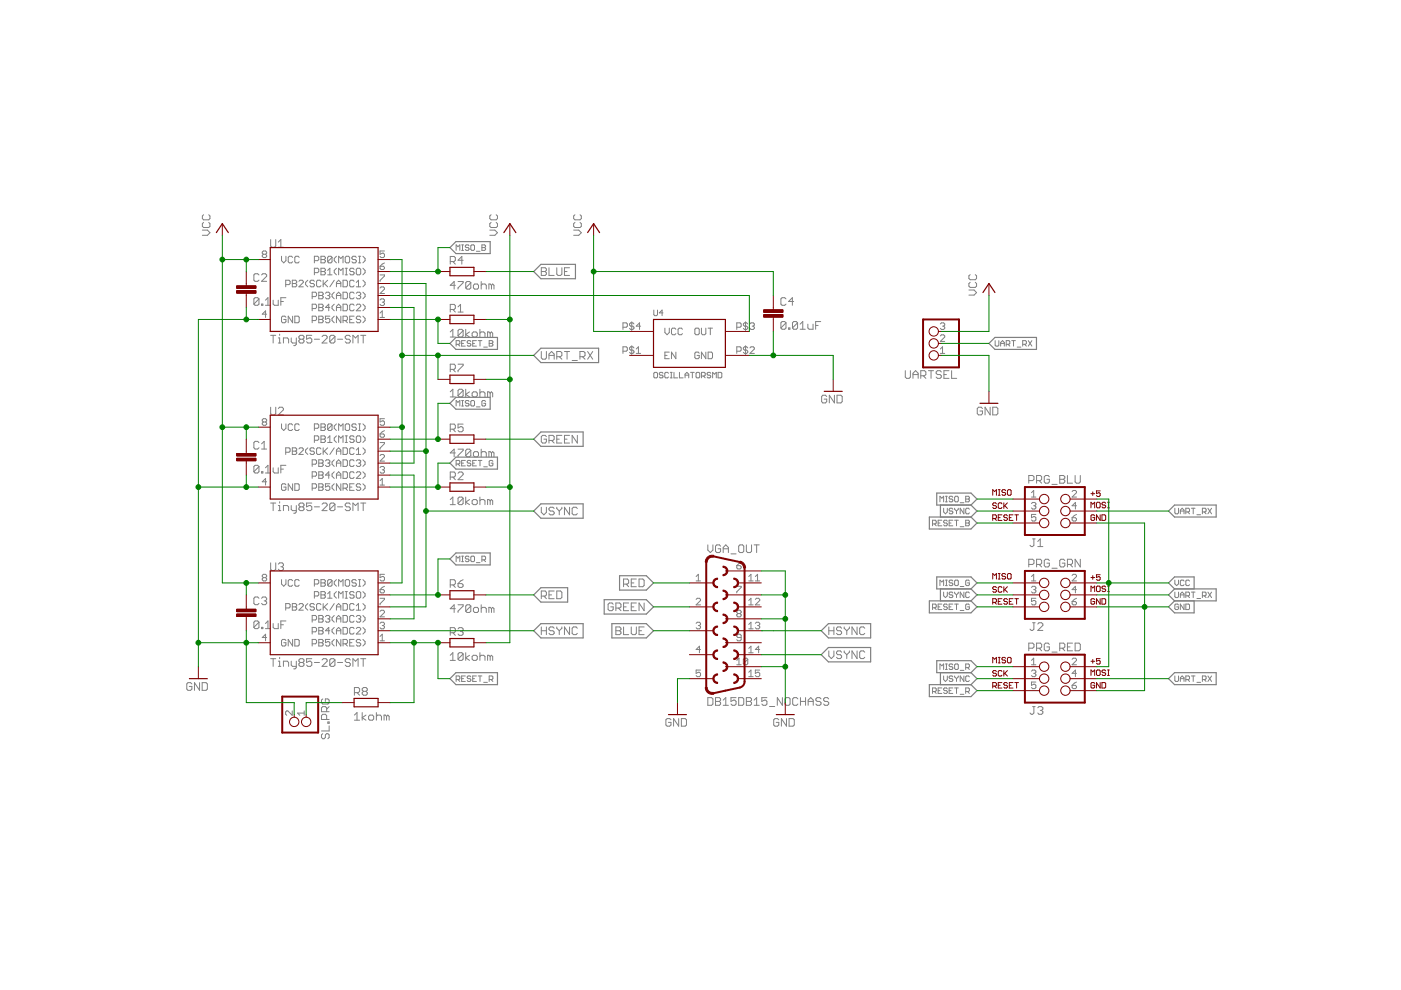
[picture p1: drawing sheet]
<svg xmlns="http://www.w3.org/2000/svg" width="297mm" height="210mm" viewBox="0 0 297 210" stroke-linecap="round" stroke-linejoin="round" font-family="sans-serif">
<g fill="none" stroke="#808080" stroke-width=".21">
<path d="M42.9 48.8h1.1l.5 .5-.5 .6h-1.1M43.2 47.2l-.3 .2v.6l.3 .2h1.1l.2-.2v-.6l-.2-.2M43.2 45.5l-.3 .3v.5l.3 .3h1.1l.2-.3v-.5l-.2-.3M54.9 58.3l-.3-.3h-.5l-.3 .3v1.1l.3 .2h.5l.3-.2M55.5 58.3l.2-.3h.6l.2 .3v.3l-1 1h1M55.8 53.9l-.2-.2 .2-.5h.5l.2 .2-.2 .5M55.8 53.9l-.2 .2 .2 .5h.5l.2-.2-.2-.5M55.8 53.9h.5M57.4 50.8v1.4l.2 .2h.6l.3-.2v-1.4M59 51.3l.5-.5v1.6M59 52.4h1.1M59.7 54.3v1l.5 .4 .4-.4v-1"/>
<path d="M62 59.4h.7l.2 .2-.2 .5 .2 .5-.2 .2h-.7zM62 54.6l-.2-.3h-.5l-.2 .3v.9l.2 .2h.5l.2-.2M63.4 59.6l.2-.2h.5l.2 .2v.3l-.9 .9h.9M63.4 54.6l-.2-.3h-.5l-.2 .3v.9l.2 .2h.5l.2-.2M65.3 59.4l-.5 .5v.4l.5 .5M66.7 55.3h.7l.2-.3v-.4l-.2-.3h-.7v1.4M66.7 59.6l-.3-.2h-.4l-.3 .5 .3 .2h.4l.3 .5-.3 .2h-.4l-.3-.2M66.7 57.8h.7l.2-.2v-.5l-.2-.2h-.7v1.4M68.1 54.3h.6l.3 .3-.3 .4 .3 .5-.3 .2h-.6zM68.1 56.9h.6l.3 .2-.3 .5 .3 .4-.3 .3h-.6zM68.1 57.6h.6M68.1 59.6l-.3-.2h-.4l-.3 .2v1l.3 .2h.4l.3-.2"/>
<path d="M68.1 55h.6M68.5 59.4v1.4M69.5 57.3l.4-.4v1.4M69.5 58.3h.9M69.5 59.4l-1 .9M70.4 54.6l-.2-.3h-.5l-.2 .3v.9M70.4 54.6v.9l-.2 .2h-.5l-.2-.2M70.4 54.6l-.9 .9M70.9 59.4l-1 1.4M71.3 56.9l-.4 .4v.5l.4 .5M71.3 54.3l-.4 .5v.5l.4 .4M71.8 55.7v-1.4l.5 .5 .4-.5v1.4"/>
<path d="M71.8 58.3v-1.4l.5 .4 .4-.4v1.4M72.7 59.4h.7l.3 .2v1l-.3 .2h-.7zM73.2 56.9h.5M73.2 58.3h.5M73.4 54.3h.5l.2 .3v.9l-.2 .2h-.5l-.2-.2v-.9zM73.4 56.9v1.4M75.1 57.1l-.3-.2h-.4l-.3 .4 .3 .3h.4l.3 .4-.3 .3h-.4l-.3-.3M75.1 59.6l-.3-.2h-.4l-.3 .2v1l.3 .2h.4l.3-.2M75.5 54.6l-.2-.3h-.5l-.2 .5 .2 .2h.5l.2 .5-.2 .2h-.5l-.2-.2M75.5 59.9l.5-.5v1.4M75.8 56.9h.4l.3 .2v.9l-.3 .3h-.4l-.3-.3v-.9zM76 54.3h.5"/>
<path d="M76 55.7h.5M76.2 54.3v1.4M76.9 54.3l.5 .5v.5l-.5 .4M76.9 59.4l.5 .5v.4l-.5 .5M76.9 56.9l.5 .4v.5l-.5 .5M80.6 56.5h.7l.2 .4-.2 .2h-.5l-.2-.2zM80.6 58.3h.9v.2l-.9 1v.2M81.5 53.2h-.9v.7l.7-.2 .2 .2v.5l-.2 .2h-.5l-.2-.2M81.5 55.8l-.9 .7M95.5 55.5h.8l.2-.3v-.5l-.2-.3h-.8v1.6M96 55.5l.5 .5M96.7 53.1v-1.2l.4 .4 .4-.4v1.2"/>
<path d="M97.1 59.7h1.1v.2l-1.1 1.1v.3M97.9 53.1h.4M97.9 51.9h.4M98.1 51.9v1.2M98.2 55.2h-1.1l.8-.8v1.6M99.4 52.1l-.1-.2h-.5l-.1 .4 .1 .2h.5l.1 .4-.1 .2h-.5l-.1-.2M99.8 59.9l-.3-.2h-.5l-.3 .2v1.1M99.8 52.1l.2-.2h.4l.2 .2v.8l-.2 .2h-.4l-.2-.2zM99.8 59.9v1.1l-.3 .3h-.5l-.3-.3M99.8 59.9l-1.1 1.1M101 53.3h.8M102 59.7v1.6"/>
<path d="M102.2 51.9h.5l.3 .2-.3 .4 .3 .4-.3 .2h-.5zM102.2 52.5h.5M103.8 48.8h1.1l.6 .5-.6 .6h-1.1M104.1 47.2l-.3 .2v.6l.3 .2h1.1l.3-.2v-.6l-.3-.2M104.1 45.5l-.3 .3v.5l.3 .3h1.1l.3-.3v-.5l-.3-.3M114.8 57.6h.8M114.8 56.8h.8l.2 .2v.3l-.2 .3 .2 .2v.3l-.2 .3h-.8zM116.4 56.8v1.6h1.1M118 56.8v1.3l.3 .3h.6l.2-.3v-1.3M119.7 57.6h.5M120.8 56.8h-1.1v1.6h1.1M121.6 48.8h1.1l.6 .5-.6 .6h-1.1"/>
<path d="M121.9 47.2l-.3 .2v.6l.3 .2h1.1l.3-.2v-.6l-.3-.2M121.9 45.5l-.3 .3v.5l.3 .3h1.1l.3-.3v-.5l-.3-.3M205.7 59.9l-.3 .2v.6l.3 .2h1.1l.3-.2v-.6l-.3-.2M205.7 58.2l-.3 .3v.5l.3 .3h1.1l.3-.3v-.5l-.3-.3M54.9 63.4l-.3-.3h-.5l-.3 .3v1.1M54.9 63.4v1.1l-.3 .2h-.5l-.3-.2M54.9 63.4l-1.1 1.1M55.5 64.5h.2v.2h-.2zM56.3 63.6l.5-.5v1.6M56.3 64.7h1.1M56.5 66.6h-.9l.7-.7v1.4M57.4 71.1h1.1"/>
<path d="M57.9 63.6v.9l.3 .2h.8v-1.1M57.9 71.1v1.6M59 71.6h.3v1.1M59 72.7h.5M59.3 70.8v.3M59.5 63.9h.6M60.1 72.7v-1.1h.8l.3 .3v.8M60.6 60.3h.7l.2-.2v-.5l-.2-.2h-.7v1.4M60.6 63.1h-1.1v1.6M60.6 67.3l-.2-.3h-.5l-.2 .3v.9l.2 .2h.5l.2-.2v-.5h-.4M61.7 71.6v.9l.3 .2h.8M62 60.1h.7"/>
<path d="M62 67v1.4l-.9-1.4v1.4M62.5 67h.7l.2 .3v.9l-.2 .2h-.7zM62.8 71.6v1.4l-.3 .3h-.2M63.6 71.9l-.2-.3v-.2l.2-.3h.6l.3 .3v.2l-.3 .3M63.6 71.9l-.2 .3v.3l.2 .2h.6l.3-.2v-.3l-.3-.3M63.6 71.9h.6M66.1 71.1h-1.1v.8l.6-.3h.2l.3 .3v.6l-.3 .2h-.5l-.3-.2M66.2 62.9h.7l.2-.2v-.5l-.2-.2h-.7v1.4M66.2 65.4h.7l.2-.2v-.5l-.2-.2h-.7v1.4M66.2 68h.7l.2-.3v-.4l-.2-.3h-.7v1.4M66.7 71.9h1M67.6 62h.7l.2 .2-.2 .5 .2 .4-.2 .3h-.7z"/>
<path d="M67.6 64.5h.7l.2 .2-.2 .5 .2 .5-.2 .2h-.7zM67.6 67h.7l.2 .3-.2 .4 .2 .5-.2 .2h-.7zM67.6 67.7h.7M67.6 62.7h.7M67.6 65.2h.7M68.3 71.4l.3-.3h.5l.3 .3v.2l-1.1 1.1h1.1M68.7 60.1l.8 .7M69 62.2l.2-.2h.5l.2 .2-.2 .5M69.5 62.7h.2M69.7 62.7l.2 .2-.2 .5h-.5l-.2-.3M69.9 67h-.9v.7l.7-.2 .2 .2v.5l-.2 .2h-.5l-.2-.2M69.9 65.2h-.9l.7-.7v1.4"/>
<path d="M70.9 62l-.5 .4v.5l.5 .5M70.9 67l-.5 .5v.5l.5 .4M70.9 64.5l-.5 .5v.4l.5 .5M71 71.4l-.3-.3h-.5l-.3 .3v1.1M71 71.4v1.1l-.3 .2h-.5l-.3-.2M71 71.4l-1.1 1.1M71.3 60.8v-.9l.5-.5 .5 .5v.9M71.3 63.4v-1l.5-.4 .5 .4v1M71.3 65.9v-.9l.5-.5 .5 .5v.9M71.3 60.1h1M71.3 62.7h1M71.3 65.2h1"/>
<path d="M71.6 71.9h1M72.3 67v1.4l-1-1.4v1.4M72.7 62h.7l.3 .2v.9l-.3 .3h-.7zM72.7 64.5h.7l.3 .2v1l-.3 .2h-.7zM72.7 68h.7l.3-.3v-.4l-.3-.3h-.7v1.4M73.2 68l.5 .4M74.1 67.7h.5M74.3 71.4l-.3-.3h-.5l-.3 .3v.2l.3 .3h.5l.3 .3v.3l-.3 .2h-.5l-.3-.2M74.8 72.7v-1.6l.6 .5 .5-.5v1.6M75.1 62.2l-.3-.2h-.4l-.3 .2v.9l.3 .3h.4l.3-.3M75.1 64.7l-.3-.2h-.4l-.3 .2v1l.3 .2h.4l.3-.2M75.1 67h-1v1.4h1"/>
<path d="M75.5 62.2l.3-.2h.4l.3 .2-.3 .5M75.5 64.7l.3-.2h.4l.3 .2v.3l-1 .9h1M75.5 60.8h1M76 62.7h.2M76.2 62.7l.3 .2-.3 .5h-.4l-.3-.3M76.5 71.1h1.1M76.5 67.3l-.3-.3h-.4l-.3 .5 .3 .2h.4l.3 .5-.3 .2h-.4l-.3-.2M76.9 62l.5 .4v.5l-.5 .5M76.9 64.5l.5 .5v.4l-.5 .5M76.9 67l.5 .5v.5l-.5 .4M77 71.1v1.6M80.6 66.4l.4-.5v1.4"/>
<path d="M80.6 61.1l.2-.3h.5l.2 .3v.2l-.9 .9h.9M80.6 63.6l.2-.2h.5l.2 .2-.2 .5M80.6 67.3h.9M81 64.1h.3M81.3 64.1l.2 .2-.2 .5h-.5l-.2-.3M95.5 65.6h.8l.2-.3v-.5l-.2-.3h-.8v1.7M95.5 78.3h.8l.2-.3v-.5l-.2-.3h-.8v1.6M95.5 70.4l.5-.6v1.7M95.5 71.5h1M96 65.6l.5 .6M96 78.3l.5 .5M96.5 60.5h-1l.8-.8v1.6"/>
<path d="M96.7 73h.6l.2-.2v-.4l-.2-.2h-.6v1.2M97.1 73l.4 .4M97.1 65.1l.5-.6v1.7M97.1 66.2h1.1M97.1 77.2h1.1v.3l-1.1 1.1v.2M97.9 72.8h.4M98.2 70.1l-.3-.3h-.5l-.3 .3v1.1M98.2 70.1v1.1l-.3 .3h-.5l-.3-.3M98.2 70.1l-1.1 1.1M98.7 72.2h-.8v1.2h.8M98.7 69.8v1.7M99.5 70.4l-.8 .5 .8 .6"/>
<path d="M99.8 72.4l-.2-.2h-.3l-.2 .2 .2 .4h.3l.2 .2-.2 .4h-.3l-.2-.2M100.2 72.8h.4M100.4 70.4h.5l.3 .3v.5l-.3 .3h-.5l-.3-.3v-.5zM100.4 60.5l.2-.3h.6l.3 .3v.5l-.3 .3h-.6l-.2-.3zM101 72.2h-.8v1.2h.8M101.4 72.2h.8M101.7 70.7l.3-.3h.6l.2 .3v.8M101.7 69.8v1.7M101.8 72.2v1.2M102 60.5l.3-.3h.5l.3 .3v.8M102.6 73.6h.7M103.7 72.2h.6l.2 .2-.2 .4 .2 .4-.2 .2h-.6z"/>
<path d="M103.7 72.8h.6M103.9 70.7l-.2-.3h-.3v1.1M103.9 70.7v.8M103.9 70.7l.3-.3 .3 .3v.8M104.2 60.5l-.3-.3h-.2v1.1M104.2 60.5v.8M104.2 60.5l.3-.3 .2 .3v.8M114.8 74.5v1.4l.2 .3h.6l.2-.3v-1.4M116.4 75.4h1.1M116.4 76.2v-1.1l.5-.6 .6 .6v1.1M118 75.6h.9l.2-.2v-.6l-.2-.3h-.9v1.7M118.6 75.6l.5 .6"/>
<path d="M119.7 74.5h1.1M120.2 74.5v1.7M121.3 76.4h1.1M123 75.6h.8l.2-.2v-.6l-.2-.3h-.8v1.7M123.5 75.6l.5 .6M124.6 74.5l1.1 1.7M125.7 74.5l-1.1 1.7M132.1 69.4h.7l.2-.2v-.5l-.2-.2h-.7v1.3M132.1 74.5h.7l.2-.3v-.4l-.2-.3h-.7v1.4M133.9 68.2v1.9M133.9 73.3v1.9M134.4 68.7l-.2-.2h-.5l-.2 .4 .2 .3h.5l.2 .4-.2 .2h-.5l-.2-.2"/>
<path d="M134.4 73.8l-.2-.3h-.5l-.2 .5 .2 .2h.5l.2 .5-.2 .2h-.5l-.2-.2M134.9 74.9h.9M134.9 74l.5-.5v1.4M135.8 69.2h-.9l.7-.7v1.3M138.6 65.7v1l.2 .2h.4l.2-.2v-1M138.8 79h.4l.2 .1v.8l-.2 .2h-.4l-.2-.2v-.8zM140.6 79.1l-.2-.1h-.4l-.2 .1 .2 .4h.4l.2 .2-.2 .4h-.4l-.2-.2M140.6 66.3h-.8l.6-.6v1.2M141 69.6v.9l.4 .5 .5-.5v-.9M141 75.4h.4M141.7 79.1l-.2-.1h-.4l-.2 .1v.8l.2 .2h.4l.2-.2M141.9 74.7h-.9v1.4h.9"/>
<path d="M142.1 79h.4M142.3 79v1.1M142.9 79v1.1h.8M143.3 69.8l-.2-.2h-.5l-.2 .2v.9l.2 .3h.5l.2-.3M143.3 74.7v1.4l-.9-1.4v1.4M144.1 79v1.1h.7M144.7 69.8l-.2-.2h-.5l-.2 .2v.9l.2 .3h.5l.2-.3M145.2 79.5h.8M146.4 79h.8M146.8 79v1.1M147.6 69.6h.4l.3 .2v.9l-.3 .3h-.4l-.3-.3v-.9zM147.8 79h.4l.2 .1v.8l-.2 .2h-.4l-.2-.2v-.8z"/>
<path d="M148.3 74.9l-.3-.2h-.4l-.3 .2v.9l.3 .3h.4l.3-.3v-.4h-.5M148.7 69.6v1.1l.2 .3h.5l.2-.3v-1.1M148.7 79.7h.6l.2-.2v-.4l-.2-.1h-.6v1.1M149.1 79.7l.4 .4M149.6 74.7v1.4l-.9-1.4v1.4M150.1 74.7h.7l.3 .2v.9l-.3 .3h-.7zM150.1 69.6h1M150.6 69.6v1.4M150.7 79.1l-.2-.1h-.4l-.2 .1 .2 .4h.4l.2 .2-.2 .4h-.4l-.2-.2M152.3 79h.5l.2 .1v.8l-.2 .2h-.5zM156.2 69.4h.7l.2-.2v-.5l-.2-.2h-.7v1.3M156.2 74.5h.7l.2-.3v-.4l-.2-.3h-.7v1.4"/>
<path d="M158.1 68.2v1.9M158.1 73.3v1.9M158.5 73.8l-.2-.3h-.5l-.2 .5 .2 .2h.5l.2 .5-.2 .2h-.5l-.2-.2M158.5 68.7l-.2-.2h-.5l-.2 .4 .2 .3h.5l.2 .4-.2 .2h-.5l-.2-.2M159 68.7l.2-.2h.5l.2 .2-.2 .5M159 73.8l.2-.3h.5l.2 .3v.2l-.9 .9h.9M159.5 69.2h.2M159.7 69.2l.2 .2-.2 .4h-.5l-.2-.2M166.6 63.4l-.2-.3h-.6l-.2 .3v1.1l.2 .2h.6l.2-.2M166.6 68.5l-.2-.3h-.6l-.2 .3v1M166.6 68.5v1l-.2 .3h-.6l-.2-.3M166.6 68.5l-1 1"/>
<path d="M167.2 69.5h.3v.3h-.3zM168.3 63.9h-1.1l.8-.8v1.6M169.1 68.5l-.3-.3h-.5l-.3 .3v1M169.1 68.5v1l-.3 .3h-.5l-.3-.3M169.1 68.5l-1.1 1M169.7 69.8h1M169.7 68.7l.5-.5v1.6M171.3 68.7v.8l.3 .3h.8v-1.1M172.9 69h.6M174 68.2h-1.1v1.6M191.9 78.6v1.3l.3 .3h.5l.3-.3v-1.3M193.6 79.4h1.1"/>
<path d="M195.2 79.7h.8l.3-.3v-.5l-.3-.3h-.8v1.6M195.7 79.7l.6 .5M196.8 78.6h1.1M197.4 78.6v1.6M199.4 68.7l.2-.2h.5l.2 .2-.2 .5M199.4 74.9h.9M199.4 71.2l.2-.2h.5l.2 .2v.3l-.9 .9h.9M199.4 74l.4-.5v1.4M199.6 78.9l-.3-.3h-.5l-.3 .3v.2l.3 .3h.5l.3 .3v.2l-.3 .3h-.5l-.3-.3M199.8 69.2h.3M200.1 69.2l.2 .2-.2 .4h-.5l-.2-.2M200.1 79.4h.6"/>
<path d="M201.2 78.6h-1.1v1.6h1.1M201.8 78.6v1.6h1M205.4 61.5h1.1l.6 .5-.6 .6h-1.1M211 72.2v1l.2 .2h.4l.2-.2v-1M212.2 72.8h.7M212.2 73.4v-.8l.4-.4 .3 .4v.8M213.3 73h.6l.2-.2v-.4l-.2-.2h-.6v1.2M213.7 73l.4 .4M214.5 72.2h.8M214.9 72.2v1.2M215.7 73.6h.8M216.8 73h.6l.2-.2v-.4l-.2-.2h-.6v1.2"/>
<path d="M217.2 73l.4 .4M218 72.2l.8 1.2M218.8 72.2l-.8 1.2M54.9 93.9l-.3-.3h-.5l-.3 .3v1l.3 .3h.5l.3-.3M54.9 98.9l-.3-.2h-.5l-.3 .2v1.1M54.9 98.9v1.1l-.3 .3h-.5l-.3-.3M54.9 98.9l-1.1 1.1M55.5 95.2h1M55.5 94.1l.5-.5v1.6M55.8 89.5l-.2-.3 .2-.4h.5l.2 .2-.2 .5M55.8 89.5l-.2 .2 .2 .5h.5l.2-.3-.2-.4M55.8 89.5h.5"/>
<path d="M56.3 99.2l.5-.5v1.6M57.4 86.3v1.4l.2 .3h.6l.3-.3v-1.4M57.9 99.2v.8l.3 .3h.8v-1.1M59 86.6l.3-.3h.5l.3 .3v.3l-1.1 1.1h1.1M59.5 99.5h.6M59.7 89.9v.9l.5 .5 .4-.5v-.9M60.6 95.9h.7l.2-.2v-.5l-.2-.2h-.7v1.4M60.6 98.7h-1.1v1.6M62 95h.7l.2 .2-.2 .5 .2 .4-.2 .3h-.7zM62 95.7h.7M62 90.1l-.2-.2h-.5l-.2 .2v.9l.2 .3h.5l.2-.3M63.4 95.2l.2-.2h.5l.2 .2v.2l-.9 1h.9"/>
<path d="M63.4 90.1l-.2-.2h-.5l-.2 .2v.9l.2 .3h.5l.2-.3M65.3 95l-.5 .4v.5l.5 .5M66.2 98.4h.7l.2-.2v-.5l-.2-.2h-.7v1.4M66.7 90.8h.7l.2-.2v-.5l-.2-.2h-.7v1.4M66.7 93.3h.7l.2-.2v-.5l-.2-.2h-.7v1.4M66.7 95.2l-.3-.2h-.4l-.3 .4 .3 .3h.4l.3 .4-.3 .3h-.4l-.3-.3M67.6 97.5h.7l.2 .2-.2 .5 .2 .5-.2 .2h-.7zM67.6 98.2h.7M68.1 89.9h.6l.3 .2-.3 .5 .3 .4-.3 .3h-.6zM68.1 92.4h.6l.3 .2-.3 .5 .3 .5-.3 .2h-.6zM68.1 95.2l-.3-.2h-.4l-.3 .2v.9l.3 .3h.4l.3-.3M68.1 93.1h.6"/>
<path d="M68.1 90.6h.6M68.5 95v1.4M68.7 95.7l.8 .7M69 97.7l.2-.2h.5l.2 .2-.2 .5M69.5 92.9l.4-.5v1.4M69.5 93.8h.9M69.5 95l-1 .9M69.5 98.2h.2M69.7 98.2l.2 .2-.2 .5h-.5l-.2-.2M70.4 90.1v.9l-.2 .3h-.5l-.2-.3M70.4 90.1l-.2-.2h-.5l-.2 .2v.9M70.4 90.1l-.9 .9"/>
<path d="M70.9 97.5l-.5 .5v.4l.5 .5M70.9 95l-1 1.4M71.3 89.9l-.4 .4v.5l.4 .5M71.3 92.4l-.4 .5v.4l.4 .5M71.3 96.4v-1l.5-.4 .5 .4v1M71.3 98.9v-.9l.5-.5 .5 .5v.9M71.3 95.7h1M71.3 98.2h1M71.8 91.3v-1.4l.5 .4 .4-.4v1.4M71.8 93.8v-1.4l.5 .5 .4-.5v1.4M72.7 95h.7l.3 .2v.9l-.3 .3h-.7zM72.7 97.5h.7l.3 .2v1l-.3 .2h-.7z"/>
<path d="M73.2 92.4h.5M73.2 93.8h.5M73.4 89.9h.5l.2 .2v.9l-.2 .3h-.5l-.2-.3v-.9zM73.4 92.4v1.4M75.1 92.6l-.3-.2h-.4l-.3 .5 .3 .2h.4l.3 .5-.3 .2h-.4l-.3-.2M75.1 95.2l-.3-.2h-.4l-.3 .2v.9l.3 .3h.4l.3-.3M75.1 97.7l-.3-.2h-.4l-.3 .2v1l.3 .2h.4l.3-.2M75.5 90.1l-.2-.2h-.5l-.2 .4 .2 .3h.5l.2 .4-.2 .3h-.5l-.2-.3M75.5 97.7l.3-.2h.4l.3 .2-.3 .5M75.5 95.4l.5-.4v1.4M75.5 96.4h1M75.8 92.4h.4l.3 .2v1l-.3 .2h-.4l-.3-.2v-1z"/>
<path d="M76 89.9h.5M76 91.3h.5M76 98.2h.2M76.2 98.2l.3 .2-.3 .5h-.4l-.3-.2M76.2 89.9v1.4M76.9 89.9l.5 .4v.5l-.5 .5M76.9 92.4l.5 .5v.4l-.5 .5M76.9 95l.5 .4v.5l-.5 .5M76.9 97.5l.5 .5v.4l-.5 .5M80.6 92h.7l.2 .5-.2 .2h-.5l-.2-.2zM80.6 93.8h.9v.3l-.9 .9v.2M80.6 96.6l.2-.2h.5l.2 .2v.2l-.9 1h.9"/>
<path d="M80.6 99.1l.2-.2h.5l.2 .2-.2 .5M81 99.6h.3M81.3 99.6l.2 .2-.2 .5h-.5l-.2-.2M81.5 88.8h-.9v.7l.7-.3 .2 .3v.4l-.2 .3h-.5l-.2-.3M81.5 91.3l-.9 .7M95.5 91h.8l.2-.3v-.5l-.2-.3h-.8v1.6M95.5 83.1l.5-.6v1.7M95.5 84.2h1M96 91l.5 .5M96.5 96h-1l.8-.8v1.7M96.7 86.1v-1.2l.4 .4 .4-.4v1.2M96.7 98.4h.6l.2-.2v-.4l-.2-.2h-.6v1.2"/>
<path d="M97.1 98.4l.4 .4M97.1 95.2h1.1v.3l-1.1 1.1v.3M97.9 98.2h.4M97.9 86.1h.4M97.9 84.9h.4M98.1 84.9v1.2M98.2 89.9h-1.1v.8l.5-.2h.3l.3 .2v.6l-.3 .2h-.5l-.3-.2M98.2 82.8l-.3-.3h-.5l-.3 .3v1.1M98.2 82.8v1.1l-.3 .3h-.5l-.3-.3M98.2 82.8l-1.1 1.1M98.7 97.6h-.8v1.2h.8M98.7 82.5v1.7"/>
<path d="M99.4 85.1l-.1-.2h-.5l-.1 .2 .1 .4h.5l.1 .2-.1 .4h-.5l-.1-.2M99.5 83.1l-.8 .5 .8 .6M99.8 97.8l-.2-.2h-.3l-.2 .2 .2 .4h.3l.2 .2-.2 .4h-.3l-.2-.2M99.8 85.1l.2-.2h.4l.2 .2v.8l-.2 .2h-.4l-.2-.2zM99.8 95.5l-1.1 1.1M99.8 95.5l-.3-.3h-.5l-.3 .3v1.1M99.8 95.5v1.1l-.3 .3h-.5l-.3-.3M100.2 98.2h.4M100.4 96l.2-.2h.6l.3 .2v.6l-.3 .3h-.6l-.2-.3zM100.4 83.1h.5l.3 .3v.5l-.3 .3h-.5l-.3-.3v-.5zM101 97.6h-.8v1.2h.8M101 86.3h.8"/>
<path d="M101.4 97.6h.8M101.7 83.4l.3-.3h.6l.2 .3v.8M101.7 82.5v1.7M101.8 97.6v1.2M102 96l.3-.2h.5l.3 .2v.9M102 95.2v1.7M102.6 99h.7M103 85.1l-.3-.2h-.3l-.2 .2v.8l.2 .2h.3l.3-.2v-.4h-.4M103.9 83.4l-.2-.3h-.3v1.1M103.9 83.4v.8M103.9 83.4l.3-.3 .3 .3v.8M104.2 96l-.3-.2h-.2v1.1"/>
<path d="M104.2 96v.9M104.2 96l.3-.2 .2 .2v.9M104.5 97.8l-.2-.2h-.4l-.2 .2v.8l.2 .2h.4l.2-.2v-.4h-.4M115.8 92.6l-.2-.3h-.6l-.2 .3v1.1l.2 .2h.6l.2-.2v-.6h-.5M116.4 93.4h.8l.3-.3v-.5l-.3-.3h-.8v1.6M116.9 93.4l.6 .5M118 93.1h.6M119.1 92.3h-1.1v1.6h1.1M119.7 93.1h.5M120.8 92.3h-1.1v1.6h1.1M122.4 92.3v1.6l-1.1-1.6v1.6M142.1 80.1h.4"/>
<path d="M145.2 80.1v-.8l.4-.3 .4 .3v.8M151.1 80.1v-1.1l.4 .3 .4-.3v1.1M175.3 84.1l-.3-.3h-.5l-.3 .3v1.1l.3 .2h.5l.3-.2v-.6h-.6M176.9 83.8v1.6l-1.1-1.6v1.6M177.5 83.8h.8l.3 .3v1.1l-.3 .2h-.8zM193.6 80.2v-1.1l.5-.5 .6 .5v1.1M208.3 86.6l-.3-.3h-.5l-.3 .3v1.1l.3 .3h.5l.3-.3v-.6h-.5M209.9 86.3v1.7l-1-1.7v1.7M210.5 86.3h.8l.3 .3v1.1l-.3 .3h-.8zM55.5 100h.2v.3h-.2zM56.3 100.3h1.1M56.5 102.2h-.9l.7-.7v1.3"/>
<path d="M57.4 106.7h1.1M57.4 119.3v1.4l.2 .3h.6l.3-.3v-1.4M57.9 106.7v1.6M59 107.2h.3v1.1M59 119.6l.3-.3h.5l.3 .3v.3l-.3 .3M59 108.3h.5M59.3 106.4v.3M60.1 108.3v-1.1h.8l.3 .3v.8M60.6 102.8l-.2-.2h-.5l-.2 .2v.9l.2 .3h.5l.2-.3v-.4h-.4M61.7 107.2v.8l.3 .3h.8M62 102.6v1.4l-.9-1.4v1.4M62.5 102.6h.7l.2 .2v.9l-.2 .3h-.7z"/>
<path d="M62.8 107.2v1.3l-.3 .3h-.2M63.6 107.5l-.2-.3v-.3l.2-.2h.6l.3 .2v.3l-.3 .3M63.6 107.5l-.2 .2v.3l.2 .3h.6l.3-.3v-.3l-.3-.2M63.6 107.5h.6M66.1 106.7h-1.1v.8l.6-.3h.2l.3 .3v.5l-.3 .3h-.5l-.3-.3M66.2 101h.7l.2-.3v-.4l-.2-.3h-.7v1.4M66.2 103.5h.7l.2-.2v-.5l-.2-.2h-.7v1.4M66.7 107.5h1M67.6 100h.7l.2 .3-.2 .4 .2 .5-.2 .2h-.7zM67.6 102.6h.7l.2 .2-.2 .5 .2 .4-.2 .3h-.7zM67.6 103.3h.7M67.6 100.7h.7"/>
<path d="M68.3 106.9l.3-.2h.5l.3 .2v.3l-1.1 1.1h1.1M69.9 102.6h-.9v.7l.7-.3 .2 .3v.4l-.2 .3h-.5l-.2-.3M69.9 100.7h-.9l.7-.7v1.4M70.9 100l-.5 .5v.5l.5 .4M70.9 102.6l-.5 .4v.5l.5 .5M71 106.9l-.3-.2h-.5l-.3 .2v1.1M71 106.9v1.1l-.3 .3h-.5l-.3-.3M71 106.9l-1.1 1.1M71.3 101.4v-.9l.5-.5 .5 .5v.9M71.3 100.7h1M71.6 107.5h1M72.3 102.6v1.4l-1-1.4v1.4"/>
<path d="M72.7 100h.7l.3 .3v.9l-.3 .2h-.7zM72.7 103.5h.7l.3-.2v-.5l-.3-.2h-.7v1.4M73.2 103.5l.5 .5M74.1 103.3h.5M74.3 106.9l-.3-.2h-.5l-.3 .2v.3l.3 .3h.5l.3 .2v.3l-.3 .3h-.5l-.3-.3M74.8 108.3v-1.6l.6 .5 .5-.5v1.6M75.1 100.3l-.3-.3h-.4l-.3 .3v.9l.3 .2h.4l.3-.2M75.1 102.6h-1v1.4h1M75.5 100.3l.3-.3h.4l.3 .3v.2l-1 .9h1M76.5 106.7h1.1M76.5 102.8l-.3-.2h-.4l-.3 .4 .3 .3h.4l.3 .4-.3 .3h-.4l-.3-.3M76.9 100l.5 .5v.5l-.5 .4"/>
<path d="M76.9 102.6l.5 .4v.5l-.5 .5M77 106.7v1.6M80.6 101.9l.4-.4v1.3M80.6 102.8h.9M95.5 101.2h.8l.2-.3v-.5l-.2-.3h-.8v1.6M95.5 105.9l.5-.5v1.6M95.5 107h1M96 101.2l.5 .5M96.7 119.1v-1.2l.4 .4 .4-.4v1.2M97.1 100.4l.3-.3h.5l.3 .3v.2l-1.1 1.1h1.1M97.9 119.1h.4M97.9 117.9h.4"/>
<path d="M98.1 117.9v1.2M98.2 105.6l-.3-.2h-.5l-.3 .2v1.1M98.2 105.6v1.1l-.3 .3h-.5l-.3-.3M98.2 105.6l-1.1 1.1M98.7 105.4v1.6M99.4 118.1l-.1-.2h-.5l-.1 .4 .1 .2h.5l.1 .4-.1 .2h-.5l-.1-.2M99.5 105.9l-.8 .6 .8 .5M99.8 118.1l.2-.2h.4l.2 .2v.8l-.2 .2h-.4l-.2-.2zM100.4 105.9h.5l.3 .3v.5l-.3 .3h-.5l-.3-.3v-.5zM101 119.3h.8M101.7 105.4v1.6M101.7 106.2l.3-.3h.6l.2 .3v.8"/>
<path d="M102.2 118.7h.5l.3-.2v-.4l-.3-.2h-.5v1.2M102.6 118.7l.4 .4M103.9 106.2l-.2-.3h-.3v1.1M103.9 106.2v.8M103.9 106.2l.3-.3 .3 .3v.8M114.8 107.5v1.1l.5 .6 .5-.6v-1.1M117.5 107.8l-.3-.3h-.5l-.3 .3v.3l.3 .3h.5l.3 .2v.3l-.3 .3h-.5l-.3-.3M118 107.5v.3l.6 .6M118.6 108.4v.8M119.1 107.5v.3l-.5 .6M120.8 107.5v1.7l-1.1-1.7v1.7M122.4 107.8l-.3-.3h-.5l-.3 .3v1.1l.3 .3h.5l.3-.3"/>
<path d="M150.1 115.5v1.1l.5 .6 .6-.6v-1.1M152.8 115.8l-.3-.3h-.5l-.3 .3v1.1l.3 .3h.5l.3-.3v-.5h-.5M153.3 116.4h1.1M153.3 117.2v-1.1l.6-.6 .5 .6v1.1M155 117.4h1.1M156.2 119.9h.7l.2 .5-.2 .2h-.5l-.2-.2zM156.9 115.5h.5l.3 .3v1.1l-.3 .3h-.5l-.3-.3v-1.1zM157.1 119.2l-.9 .7M158.2 115.5v1.4l.3 .3h.6l.2-.3v-1.4M159.9 115.5h1.1M160.4 115.5v1.7M197.7 111.1h.6l.2-.2v-.4l-.2-.2h-.6v1.2"/>
<path d="M198.1 111.1l.4 .4M198.9 110.9h.4M199.3 106.4v-1.2l.4 .4 .4-.4v1.2M199.7 110.3h-.8v1.2h.8M200.1 107.8v.7l.3 .4 .5-.4v-.7M200.4 106.4h.5M200.4 105.2h.5M200.7 105.2v1.2M200.9 110.5l-.2-.2h-.4l-.2 .4 .2 .2h.4l.2 .4-.2 .2h-.4l-.2-.2M201.2 110.9h.4M202 110.3h-.8v1.2h.8M202 105.4l-.2-.2h-.4l-.2 .4 .2 .2h.4l.2 .4-.2 .2h-.4l-.2-.2"/>
<path d="M202 108l-.2-.2h-.4l-.2 .4 .2 .2h.4l.2 .3-.2 .2h-.4l-.2-.2M202.4 110.3h.8M202.4 107.8v.2l.4 .4M202.6 105.2h.4l.2 .2v.8l-.2 .2h-.4l-.2-.2v-.8zM202.8 108.4v.5M202.8 110.3v1.2M203.2 107.8v.2l-.4 .4M203.6 111.7h.8M203.6 106.6h.8M204.4 107.8v1.1l-.8-1.1v1.1M204.7 110.3h.6l.2 .2-.2 .4 .2 .4-.2 .2h-.6zM204.7 110.9h.6"/>
<path d="M204.7 105.2h.6l.2 .2-.2 .4 .2 .4-.2 .2h-.6zM204.7 105.8h.6M205.5 108l-.2-.2h-.4l-.2 .2v.7l.2 .2h.4l.2-.2M218.1 101.9h.8l.3-.3v-.5l-.3-.3h-.8v1.6M218.1 119.7h.8l.3-.3v-.5l-.3-.3h-.8v1.6M218.7 105.4h.9M218.7 104.5l.5-.5v1.4M218.7 106.8l.2-.3h.5l.2 .3-.2 .4M218.9 114.3h.6M219.2 107.2h.2M219.2 114.3v1.3l-.3 .3h-.2l-.3-.3M219.4 107.2l.2 .3-.2 .4h-.5l-.2-.2"/>
<path d="M219.6 109.1h-.9v.7l.5-.3 .4 .3v.4l-.2 .3h-.5l-.2-.3M219.8 101.9h.8l.3-.3v-.5l-.3-.3h-.8v1.6M219.8 119.7h.8l.3-.3v-.5l-.3-.3h-.8v1.6M220 115.9h1.1M220 114.8l.6-.5v1.6M220.3 101.9l.6 .5M220.3 119.7l.6 .5M222.5 101.1l-.3-.3h-.5l-.3 .3v1.1l.3 .2h.5l.3-.2v-.6h-.5M222.5 118.9l-.3-.3h-.5l-.3 .3v1l.3 .3h.5l.3-.3v-.5h-.5M223 102.7h1.1M224.7 100.8h.8l.3 .3v.2l-.3 .3 .3 .3v.3l-.3 .2h-.8zM224.7 101.6h.8"/>
<path d="M225.8 118.9l-.3-.3h-.6l-.2 .3v1l.2 .3h.6l.3-.3v-.5h-.6M226.3 100.8v1.6h1.1M226.3 119.7h.8l.3-.3v-.5l-.3-.3h-.8v1.6M226.9 119.7l.5 .5M227.3 104.2l.2-.2h.5l.2 .2v.3l-.9 .9h.9M227.3 109.8h.7l.2 .4-.2 .3h-.5l-.2-.3zM227.9 100.8v1.4l.3 .2h.6l.2-.2v-1.4M228.2 107.2h-.9l.7-.7v1.4M228.2 109.1l-.9 .7M229 118.6v1.6l-1.1-1.6v1.6M249.1 107.8v.9l.2 .2h.4l.2-.2v-.9M250.3 108.4h.7"/>
<path d="M250.3 108.9v-.7l.3-.4 .4 .4v.7M251.4 108.5h.6l.2-.1v-.4l-.2-.2h-.6v1.1M251.8 108.5l.4 .4M252.6 107.8h.8M253 107.8v1.1M253.8 109.1h.8M254.9 108.5h.6l.2-.1v-.4l-.2-.2h-.6v1.1M255.3 108.5l.4 .4M256.1 107.8l.8 1.1M256.9 107.8l-.8 1.1M54.9 126.9l-.3-.3h-.5l-.3 .3v1l.3 .3h.5l.3-.3M54.9 131.9l-.3-.2h-.5l-.3 .2v1.1"/>
<path d="M54.9 131.9v1.1l-.3 .3h-.5l-.3-.3M54.9 131.9l-1.1 1.1M55.5 126.9l.2-.3h.6l.2 .3v.2l-.2 .3M55.5 133h.2v.3h-.2zM55.8 122.5l-.2-.3 .2-.4h.5l.2 .2-.2 .5M55.8 122.5l-.2 .2 .2 .5h.5l.2-.3-.2-.4M55.8 122.5h.5M56 127.4h.3M56.3 127.4l.2 .3v.2l-.2 .3h-.6l-.2-.3M56.3 132.2l.5-.5v1.6M56.3 133.3h1.1M56.5 135.2h-.9l.7-.7v1.4"/>
<path d="M57.4 139.7h1.1M57.9 132.2v.8l.3 .3h.8v-1.1M57.9 139.7v1.6M59.3 139.4v.3M59.5 132.5h.6M59.5 120.2h.3M59.7 122.9v.9l.5 .5 .4-.5v-.9M59.8 120.2l.3 .2v.3l-.3 .3h-.5l-.3-.3M60.6 128.9h.7l.2-.2v-.5l-.2-.2h-.7v1.4M60.6 131.7h-1.1v1.6M60.6 135.8l-.2-.2h-.5l-.2 .2v.9l.2 .3h.5l.2-.3v-.4h-.4M62 128h.7l.2 .2-.2 .5 .2 .4-.2 .3h-.7z"/>
<path d="M62 128.7h.7M62 123.1l-.2-.2h-.5l-.2 .2v1l.2 .2h.5l.2-.2M62 135.6v1.4l-.9-1.4v1.4M62.5 135.6h.7l.2 .2v.9l-.2 .3h-.7zM63.4 128.2l.2-.2h.5l.2 .2v.2l-.9 1h.9M63.4 123.1l-.2-.2h-.5l-.2 .2v1l.2 .2h.5l.2-.2M65.3 128l-.5 .4v.5l.5 .5M66.1 139.7h-1.1v.8l.6-.3h.2l.3 .3v.5l-.3 .3h-.5l-.3-.3M66.2 131.4h.7l.2-.2v-.5l-.2-.2h-.7v1.4M66.2 134h.7l.2-.3v-.4l-.2-.3h-.7v1.4M66.2 136.5h.7l.2-.2v-.5l-.2-.2h-.7v1.4M66.7 123.8h.7l.2-.2v-.5l-.2-.2h-.7v1.4"/>
<path d="M66.7 126.4h.7l.2-.3v-.4l-.2-.3h-.7v1.4M66.7 128.2l-.3-.2h-.4l-.3 .2 .3 .5h.4l.3 .2-.3 .5h-.4l-.3-.3M67.6 130.5h.7l.2 .2-.2 .5 .2 .5-.2 .2h-.7zM67.6 133h.7l.2 .3-.2 .4 .2 .5-.2 .2h-.7zM67.6 135.6h.7l.2 .2-.2 .5 .2 .4-.2 .3h-.7zM67.6 136.3h.7M67.6 131.2h.7M67.6 133.7h.7M68.1 122.9h.6l.3 .2-.3 .5 .3 .5-.3 .2h-.6zM68.1 125.4h.6l.3 .3-.3 .4 .3 .5-.3 .2h-.6zM68.1 128.2l-.3-.2h-.4l-.3 .2v.9l.3 .3h.4l.3-.3M68.1 126.1h.6"/>
<path d="M68.1 123.6h.6M68.3 139.9l.3-.2h.5l.3 .2v.3l-1.1 1.1h1.1M68.5 128v1.4M68.7 128.7l.8 .7M69 130.7l.2-.2h.5l.2 .2-.2 .5M69.5 125.9l.4-.5v1.4M69.5 126.8h.9M69.5 128l-1 .9M69.5 131.2h.2M69.7 131.2l.2 .2-.2 .5h-.5l-.2-.2M69.9 135.6h-.9v.7l.5-.3 .4 .3v.4l-.2 .3h-.5l-.2-.3M69.9 133.7h-.9l.7-.7v1.4"/>
<path d="M70.4 123.1v1l-.2 .2h-.5l-.2-.2M70.4 123.1l-.2-.2h-.5l-.2 .2v1M70.4 123.1l-.9 1M70.9 130.5l-.5 .5v.4l.5 .5M70.9 133l-.5 .5v.5l.5 .4M70.9 135.6l-.5 .4v.5l.5 .5M70.9 128l-1 1.4M71 139.9l-.3-.2h-.5l-.3 .2v1.1M71 139.9v1.1l-.3 .3h-.5l-.3-.3M71 139.9l-1.1 1.1M71.3 122.9l-.4 .5v.4l.4 .5M71.3 125.4l-.4 .5v.5l.4 .4"/>
<path d="M71.3 129.4v-1l.5-.4 .5 .4v1M71.3 131.9v-.9l.5-.5 .5 .5v.9M71.3 134.4v-.9l.5-.5 .5 .5v.9M71.3 128.7h1M71.3 131.2h1M71.3 133.7h1M71.8 124.3v-1.4l.5 .5 .4-.5v1.4M71.8 126.8v-1.4l.5 .5 .4-.5v1.4M72.3 135.6v1.4l-1-1.4v1.4M72.7 128h.7l.3 .2v.9l-.3 .3h-.7zM72.7 130.5h.7l.3 .2v1l-.3 .2h-.7zM72.7 133h.7l.3 .3v.9l-.3 .2h-.7z"/>
<path d="M72.7 136.5h.7l.3-.2v-.5l-.3-.2h-.7v1.4M73.2 125.4h.5M73.2 126.8h.5M73.2 136.5l.5 .5M73.4 122.9h.5l.2 .2v1l-.2 .2h-.5l-.2-.2v-1zM73.4 125.4v1.4M74.1 136.3h.5M74.3 139.9l-.3-.2h-.5l-.3 .2v.3l.3 .3h.5l.3 .2v.3l-.3 .3h-.5l-.3-.3M75.1 125.7l-.3-.3h-.4l-.3 .5 .3 .2h.4l.3 .5-.3 .2h-.4l-.3-.2M75.1 128.2l-.3-.2h-.4l-.3 .2v.9l.3 .3h.4l.3-.3M75.1 130.7l-.3-.2h-.4l-.3 .2v1l.3 .2h.4l.3-.2M75.1 133.3l-.3-.3h-.4l-.3 .3v.9l.3 .2h.4l.3-.2"/>
<path d="M75.1 135.6h-1v1.4h1M75.5 123.1l-.2-.2h-.5l-.2 .5 .2 .2h.5l.2 .5-.2 .2h-.5l-.2-.2M75.5 130.7l.3-.2h.4l.3 .2-.3 .5M75.5 133.3l.3-.3h.4l.3 .3v.2l-1 .9h1M75.5 128.4l.5-.4v1.4M75.5 129.4h1M75.8 125.4h.4l.3 .3v.9l-.3 .2h-.4l-.3-.2v-.9zM76 122.9h.5M76 124.3h.5M76 131.2h.2M76.2 131.2l.3 .2-.3 .5h-.4l-.3-.2M76.2 122.9v1.4"/>
<path d="M76.5 139.7h1.1M76.5 135.8l-.3-.2h-.4l-.3 .2 .3 .5h.4l.3 .2-.3 .5h-.4l-.3-.3M76.9 122.9l.5 .5v.4l-.5 .5M76.9 125.4l.5 .5v.5l-.5 .4M76.9 128l.5 .4v.5l-.5 .5M76.9 130.5l.5 .5v.4l-.5 .5M76.9 133l.5 .5v.5l-.5 .4M76.9 135.6l.5 .4v.5l-.5 .5M77 139.7v1.6M80.6 125h.7l.2 .5-.2 .2h-.5l-.2-.2zM80.6 126.9h.9v.2l-.9 .9v.2M80.6 129.6l.2-.2h.5l.2 .2v.3l-.9 .9h.9"/>
<path d="M80.6 132.2l.2-.3h.5l.2 .3-.2 .4M80.6 134.9l.4-.4v1.4M80.6 135.9h.9M81 132.6h.3M81.3 132.6l.2 .3-.2 .4h-.5l-.2-.2M81.5 121.8h-.9v.7l.4-.3 .5 .3v.4l-.2 .3h-.5l-.2-.3M81.5 124.3l-.9 .7M95.5 124h.8l.2-.3v-.5l-.2-.3h-.8v1.6M95.5 134.2h.8l.2-.3v-.6l-.2-.2h-.8v1.6M95.5 138.9l.5-.5v1.6M96 134.2l.5 .5M96 124l.5 .5"/>
<path d="M96.5 129.1h-1l.8-.9v1.7M97.1 123.7h.8l.3 .3v.3l-.3 .2h-.5l-.3-.2zM97.1 128.2h1.1v.3l-1.1 1.1v.3M97.1 133.3l.3-.2h.5l.3 .2v.3l-.3 .3M97.6 133.9h.3M97.9 133.9l.3 .3v.2l-.3 .3h-.5l-.3-.3M98.2 138.7l-.3-.3h-.5l-.3 .3v1M98.2 138.7v1l-.3 .3h-.5l-.3-.3M98.2 138.7l-1.1 1M98.2 122.9l-.6 .3-.5 .5M98.7 138.4v1.6M99.5 138.9l-.8 .6 .8 .5"/>
<path d="M99.8 128.5l-1.1 1.1M99.8 128.5l-.3-.3h-.5l-.3 .3v1.1M99.8 128.5v1.1l-.3 .3h-.5l-.3-.3M100.1 139.2l.3-.3h.5l.3 .3v.5l-.3 .3h-.5l-.3-.3zM100.4 129.1l.2-.3h.6l.3 .3v.5l-.3 .3h-.6l-.2-.3zM101.7 138.4v1.6M101.7 139.2l.3-.3h.6l.2 .3v.8M102 128.2v1.7M102 129.1l.3-.3h.5l.3 .3v.8M103.9 139.2l-.2-.3h-.3v1.1M103.9 139.2v.8M103.9 139.2l.3-.3 .3 .3v.8"/>
<path d="M104.2 129.1l-.3-.3h-.2v1.1M104.2 129.1v.8M104.2 129.1l.3-.3 .2 .3v.8M114.8 126.4h.8l.2-.3v-.5l-.2-.3h-.8v1.6M114.8 133.7h1M114.8 132.9v1.7M115.3 126.4l.5 .5M115.8 132.9v1.7M116.4 126.1h.5M117.5 133.2l-.3-.3h-.5l-.3 .3v.3l.3 .2h.5l.3 .3v.3l-.3 .3h-.5l-.3-.3M117.5 125.3h-1.1v1.6h1.1M118 125.3h.9l.2 .3v1.1l-.2 .2h-.9z"/>
<path d="M118 132.9v.3l.6 .5M118.6 133.7v.9M119.1 132.9v.3l-.5 .5M120.8 132.9v1.7l-1.1-1.7v1.7M122.4 133.2l-.3-.3h-.5l-.3 .3v1.1l.3 .3h.5l.3-.3M130 128.1l-.2-.3h-.6l-.3 .3v1.1l.3 .3h.6l.2-.3v-.5h-.5M130.6 128.9h.8l.3-.2v-.6l-.3-.3h-.8v1.7M130.6 133.7h.8M130.6 132.9h.8l.3 .3v.3l-.3 .2 .3 .3v.3l-.3 .3h-.8zM131.1 128.9l.6 .6M132.2 123.8h.8l.3-.2v-.6l-.3-.2h-.8v1.6M132.2 128.7h.6"/>
<path d="M132.2 132.9v1.7h1.1M132.8 123.8l.5 .6M133.3 127.8h-1.1v1.7h1.1M133.8 123.6h.6M133.8 128.7h.6M133.8 132.9v1.4l.3 .3h.6l.2-.3v-1.4M134.9 127.8h-1.1v1.7h1.1M134.9 122.8h-1.1v1.6h1.1M135.5 133.7h.5M135.5 122.8h.8l.3 .2v1.1l-.3 .3h-.8zM136.6 127.8v1.7l-1.1-1.7v1.7M136.6 132.9h-1.1v1.7h1.1"/>
<path d="M147.6 123.2h.9M147.6 127.1l.2-.2h.5l.2 .2v.2l-.9 .9h.9M147.6 132.2l.2-.3h.5l.2 .3-.2 .4M147.6 122.2l.5-.4v1.4M148.1 132.6h.2M148.3 132.6l.2 .3-.2 .4h-.5l-.2-.2M148.5 137.7h-.9l.7-.7v1.4M156.2 124.3h.9v.2l-.9 1v.2M156.4 130.1l-.2-.2 .2-.5h.5l.2 .2-.2 .5M156.4 130.1l-.2 .2 .2 .5h.5l.2-.2-.2-.5M156.4 130.1h.5M157.1 135.2h-.7l-.2-.3 .2-.4h.5l.2 .2v.9l-.2 .3h-.5l-.2-.3"/>
<path d="M158.5 139.8l-.2-.2h-.5l-.2 .2v.9M158.5 139.8v.9l-.2 .2h-.5l-.2-.2M158.5 139.8l-.9 .9M158.7 133.3h1M158.7 123.2h1M158.7 138.4h1M158.7 128.2h1M158.7 137.5l.5-.5v1.4M158.7 127.3l.5-.4v1.3M158.7 122.2l.5-.4v1.4M158.7 132.4l.5-.5v1.4M160.1 123.2h1"/>
<path d="M160.1 127.1l.3-.2h.4l.3 .2v.2l-1 .9h1M160.1 132.2l.3-.3h.4l.3 .3-.3 .4M160.1 122.2l.5-.4v1.4M160.6 132.6h.2M160.8 132.6l.3 .3-.3 .4h-.4l-.3-.2M161.1 137.7h-1l.7-.7v1.4M175.7 132.9v1.7M175.7 138v1.1l.6 .5 .5-.5v-1.1M175.7 133.7h1.1M176.8 132.9v1.7M178.4 133.2l-.2-.3h-.6l-.2 .3v.3l.2 .2h.6l.2 .3v.3l-.2 .3h-.6l-.2-.3M178.4 138.3l-.2-.3h-.6l-.2 .3v.3l.2 .2h.6l.2 .3v.3l-.2 .2h-.6l-.2-.2"/>
<path d="M179 132.9v.3l.5 .5M179 138v.3l.5 .5M179.5 133.7v.9M179.5 138.8v.8M180.1 132.9v.3l-.6 .5M180.1 138v.3l-.6 .5M181.7 132.9v1.7l-1.1-1.7v1.7M181.7 138v1.6l-1.1-1.6v1.6M183.3 138.3l-.2-.3h-.6l-.2 .3v1.1l.2 .2h.6l.2-.2M183.3 133.2l-.2-.3h-.6l-.2 .3v1.1l.2 .3h.6l.2-.3M197.7 128.9h.6l.2-.2v-.4l-.2-.2h-.6v1.1M198.1 128.9l.4 .3"/>
<path d="M198.9 128.7h.4M199.3 124.2v-1.2l.4 .4 .4-.4v1.2M199.7 128.1h-.8v1.1h.8M200.1 125.5v.8l.3 .4 .5-.4v-.8M200.4 124.2h.5M200.4 123h.5M200.7 123v1.2M200.9 128.3l-.2-.2h-.4l-.2 .4 .2 .2h.4l.2 .4-.2 .1h-.4l-.2-.1M201.2 128.7h.4M202 125.7l-.2-.2h-.4l-.2 .4 .2 .2h.4l.2 .4-.2 .2h-.4l-.2-.2M202 123.2l-.2-.2h-.4l-.2 .4 .2 .2h.4l.2 .4-.2 .2h-.4l-.2-.2M202 128.1h-.8v1.1h.8"/>
<path d="M202.4 123.2l.2-.2h.4l.2 .2v.8l-.2 .2h-.4l-.2-.2zM202.4 125.5v.2l.4 .4M202.4 128.1h.8M202.8 126.1v.6M202.8 128.1v1.1M203.2 125.5l-.4 .6M203.6 124.4h.8M203.6 129.4h.8M204.4 125.5v1.2l-.8-1.2v1.2M205.5 123.2l-.2-.2h-.4l-.2 .2v.8l.2 .2h.4l.2-.2v-.4h-.4M205.5 128.3l-.2-.2h-.4l-.2 .2v.8l.2 .1h.4l.2-.1v-.4h-.4M205.5 125.7l-.2-.2h-.4l-.2 .2v.8l.2 .2h.4l.2-.2"/>
<path d="M218.1 137.4h.8l.3-.2v-.6l-.3-.2h-.8v1.6M218.7 124.5l.2-.2h.5l.2 .2-.2 .5M218.7 123.2h.9M218.7 122.2l.5-.4v1.4M218.9 132h.6M219.2 125h.2M219.2 132v1.4l-.3 .3h-.2l-.3-.3M219.4 125l.2 .2-.2 .5h-.5l-.2-.2M219.6 126.9h-.9v.7l.5-.3 .4 .3v.4l-.2 .2h-.5l-.2-.2M219.8 137.4h.8l.3-.2v-.6l-.3-.2h-.8v1.6M220 132.3l.3-.3h.5l.3 .3v.3l-1.1 1.1h1.1M220.3 137.4l.6 .6"/>
<path d="M222.5 136.6l-.3-.2h-.5l-.3 .2v1.1l.3 .3h.5l.3-.3v-.5h-.5M223 120.5h1.1M223 138.3h1.1M224.7 137.4h.8l.3-.2v-.6l-.3-.2h-.8v1.6M225.2 137.4l.6 .6M226.3 137.2h.6M227.3 122l.2-.2h.5l.2 .2v.2l-.9 1h.9M227.3 127.6h.7l.2 .4-.2 .2h-.5l-.2-.2zM227.3 139.8l.2-.2h.5l.2 .2v.2l-.9 .9h.9M227.4 136.4h-1.1v1.6h1.1M227.9 136.4h.9l.2 .2v1.1l-.2 .3h-.9zM228.2 125h-.9l.7-.7v1.4"/>
<path d="M228.2 126.9l-.9 .7M249.1 125.5v1l.2 .2h.4l.2-.2v-1M249.1 123v.8l.4 .4 .4-.4v-.8M249.9 128.3l-.2-.2h-.4l-.2 .2v.8l.2 .1h.4l.2-.1v-.4h-.4M250.3 126.1h.7M250.3 126.7v-.8l.3-.4 .4 .4v.8M251 123.2l-.2-.2h-.4l-.1 .2v.8l.1 .2h.4l.2-.2M251 128.1v1.1l-.7-1.1v1.1M251.4 128.1h.6l.2 .2v.8l-.2 .1h-.6zM251.4 126.3h.6l.2-.2v-.4l-.2-.2h-.6v1.2M251.8 126.3l.4 .4M252.2 123.2l-.2-.2h-.4l-.2 .2v.8l.2 .2h.4l.2-.2"/>
<path d="M252.6 125.5h.8M253 125.5v1.2M253.8 126.9h.8M254.9 126.3h.6l.2-.2v-.4l-.2-.2h-.6v1.2M255.3 126.3l.4 .4M256.1 125.5l.8 1.2M256.9 125.5l-.8 1.2M40.7 145l-.3-.3h-.5l-.3 .3v1.1l.3 .3h.5l.3-.3v-.6h-.6M42.3 144.7v1.7l-1.1-1.7v1.7M42.9 144.7h.8l.3 .3v1.1l-.3 .3h-.8zM59 140.2h.3v1.1M59 141.3h.5"/>
<path d="M60.1 141.3v-1.1h.8l.3 .3v.8M61.7 140.2v.8l.3 .3h.8M62 150.7v1l-1-1h-.2l-.2 .3v.4l.2 .3M62.8 140.2v1.4l-.3 .2h-.2M63.6 140.5l-.2-.3v-.3l.2-.2h.6l.3 .2v.3l-.3 .3M63.6 140.5l-.2 .2v.3l.2 .3h.6l.3-.3v-.3l-.3-.2M63.6 140.5h.6M64.5 151.2h-1.4l.5 .5M64.5 150.7v1M66.7 140.5h1M68.4 148.2l-.2 .2v.6l.2 .3h1.1l.3-.3v-.6l-.3-.2h-.5v.5M68.4 155.6l-.2 .2v.6l.2 .2h.3l.3-.2v-.6l.3-.2h.2l.3 .2v.6l-.3 .2"/>
<path d="M69.3 150.9v-.8l-.3-.3h-.6l-.2 .3v.8h1.6M69.3 152.5v-.8l-.3-.3h-.6l-.2 .3v.8h1.6M69.5 153.1h.3v.3h-.3zM69.8 153.9v1.1h-1.6M69.8 149.8l-.5 .6M71.6 140.5h1M74.8 141.3v-1.6l.6 .5 .5-.5v1.6M75.1 146.9h.9l.2-.3v-.6l-.2-.2h-.9v1.6M75.1 151.6l.6-.5v1.6M75.1 152.7h1.1M75.7 146.9l.5 .5M76.8 151.1v1.6"/>
<path d="M77.1 146.6l-.3-.3v-.3l.3-.2h.5l.3 .2v.3l-.3 .3M77.1 146.6l-.3 .3v.2l.3 .3h.5l.3-.3v-.2l-.3-.3M77.1 146.6h.5M77.6 151.6l-.8 .6 .8 .5M78.1 151.9l.3-.3h.6l.2 .3v.5l-.2 .3h-.6l-.3-.3zM79.8 151.9l.3-.3h.5l.3 .3v.8M79.8 151.1v1.6M82 151.9l-.3-.3h-.3v1.1M82 151.9v.8M82 151.9l.2-.3 .3 .3v.8M95.5 140h1M96.7 144.1h.6l.2-.2v-.4l-.2-.2h-.6v1.2"/>
<path d="M97.1 144.1l.4 .4M97.9 143.9h.4M98.7 143.3h-.8v1.2h.8M99.8 143.5l-.2-.2h-.3l-.2 .2 .2 .4h.3l.2 .2-.2 .4h-.3l-.2-.2M100.2 143.9h.4M101 143.3h-.8v1.2h.8M101.4 143.3h.8M101.8 143.3v1.2M102.6 144.7h.7M103.7 144.1h.6l.2-.2v-.4l-.2-.2h-.6v1.2M104.1 144.1l.4 .4M142.3 152.6l-.3-.2h-.5l-.3 .2v1.1l.3 .3h.5l.3-.3v-.5h-.6"/>
<path d="M143.9 152.4v1.6l-1.1-1.6v1.6M144.5 152.4h.8l.2 .2v1.1l-.2 .3h-.8zM148.5 142.1h-.9v.7l.5-.3 .4 .3v.4l-.2 .3h-.5l-.2-.3M150.1 147.9h.8l.3 .3v1.1l-.3 .2h-.8zM151.7 147.9h.8l.3 .3v.2l-.3 .3 .3 .3v.3l-.3 .2h-.8zM151.7 148.7h.8M153.3 149.5h1.1M153.3 148.4l.6-.5v1.6M156.1 147.9h-1.1v.8l.8-.3 .3 .3v.6l-.3 .2h-.5l-.3-.2M156.2 140l.5-.4v1.3M156.2 140.9h.9M156.6 147.9h.8l.3 .3v1.1l-.3 .2h-.8z"/>
<path d="M158.2 147.9h.9l.2 .3v.2l-.2 .3 .2 .3v.3l-.2 .2h-.9zM158.2 148.7h.9M158.7 143.5h1M158.7 142.5l.5-.4v1.4M159.9 149.5h1.1M159.9 148.4l.5-.5v1.6M161.1 142.1h-1v.7l.5-.3 .5 .3v.4l-.3 .3h-.4l-.3-.3M162.6 147.9h-1.1v.8l.8-.3 .3 .3v.6l-.3 .2h-.5l-.3-.2M163.2 149.8h1.1M165.1 152.6l-.3-.2h-.5l-.3 .2v1.1l.3 .3h.5l.3-.3v-.5h-.5M165.9 147.9v1.6l-1.1-1.6v1.6M166.4 148.2l.3-.3h.6l.2 .3v1.1l-.2 .2h-.6l-.3-.2z"/>
<path d="M166.8 152.4v1.6l-1.1-1.6v1.6M167.3 152.4h.8l.3 .2v1.1l-.3 .3h-.8zM169.2 148.2l-.3-.3h-.6l-.2 .3v1.1l.2 .2h.6l.3-.2M169.7 148.7h1.1M169.7 147.9v1.6M170.8 147.9v1.6M171.3 148.7h1.1M171.3 149.5v-1.1l.6-.5 .5 .5v1.1M174.1 148.2l-.3-.3h-.6l-.2 .3v.2l.2 .3h.6l.3 .3v.3l-.3 .2h-.6l-.2-.2M175.7 148.2l-.3-.3h-.5l-.3 .3v.2l.3 .3h.5l.3 .3v.3l-.3 .2h-.5l-.3-.2M197.7 146.6h.6l.2-.2v-.4l-.2-.1h-.6v1.1M198.1 146.6l.4 .4"/>
<path d="M198.9 146.4h.4M199.3 141.9v-1.1l.4 .4 .4-.4v1.1M199.7 145.9h-.8v1.1h.8M200.1 143.3v.8l.3 .4 .5-.4v-.8M200.4 141.9h.5M200.4 140.8h.5M200.7 140.8v1.1M200.9 146l-.2-.1h-.4l-.2 .3 .2 .2h.4l.2 .4-.2 .2h-.4l-.2-.2M201.2 146.4h.4M202 141l-.2-.2h-.4l-.2 .4 .2 .2h.4l.2 .4-.2 .1h-.4l-.2-.1M202 143.5l-.2-.2h-.4l-.2 .4 .2 .2h.4l.2 .4-.2 .2h-.4l-.2-.2M202 145.9h-.8v1.1h.8"/>
<path d="M202.4 145.9h.8M202.4 141l.2-.2h.4l.2 .2v.8l-.2 .1h-.4l-.2-.1zM202.4 143.3v.2l.4 .4M202.8 143.9v.6M202.8 145.9v1.1M203.2 143.3l-.4 .6M203.6 147.2h.8M203.6 142.1h.8M204.4 143.3v1.2l-.8-1.2v1.2M204.7 146.6h.6l.2-.2v-.4l-.2-.1h-.6v1.1M204.7 141.5h.6l.2-.1v-.4l-.2-.2h-.6v1.1M205.1 146.6l.4 .4"/>
<path d="M205.1 141.5l.4 .4M205.5 143.5l-.2-.2h-.4l-.2 .2v.8l.2 .2h.4l.2-.2M218.7 140.9h.9M218.7 142.3l.2-.2h.5l.2 .2-.2 .5M218.7 140l.5-.4v1.3M218.9 149.8h.6M219.2 142.8h.2M219.2 149.8v1.4l-.3 .2h-.2l-.3-.2M219.4 142.8l.2 .2-.2 .5h-.5l-.2-.3M219.6 144.6h-.9v.7l.5-.2 .4 .2v.5l-.2 .2h-.5l-.2-.2M220 150.1l.3-.3h.5l.3 .3v.2l-.3 .3M220.6 150.6h.2"/>
<path d="M220.8 150.6l.3 .3v.3l-.3 .2h-.5l-.3-.2M227.3 145.3h.7l.2 .5-.2 .2h-.5l-.2-.2zM228.2 142.8h-.9l.7-.7v1.4M228.2 144.6l-.9 .7M249.1 143.3v1l.2 .2h.4l.2-.2v-1M250.3 143.9h.7M250.3 144.5v-.8l.3-.4 .4 .4v.8M251.4 144.1h.6l.2-.2v-.4l-.2-.2h-.6v1.2M251.8 144.1l.4 .4M252.6 143.3h.8M253 143.3v1.2M253.8 144.7h.8"/>
<path d="M254.9 144.1h.6l.2-.2v-.4l-.2-.2h-.6v1.2M255.3 144.1l.4 .4M256.1 143.3l.8 1.2M256.9 143.3l-.8 1.2"/>
</g>
<g fill="none" stroke="#808080" stroke-width=".25">
<path d="M95.4 52.5l1.3-1.3h7.2v2.6h-7.2zM113.2 57.6l1.5-1.6h7.3v3.1h-7.3zM95.4 72.8l1.3-1.3h8.8v2.6h-8.8zM113.2 75.4l1.5-1.6h12.2v3.1h-12.2zM210.9 71.5h8.9v2.6h-8.9l-1.2-1.3zM95.4 98.2l1.3-1.3h8.8v2.6h-8.8zM95.4 85.5l1.3-1.3h7.2v2.6h-7.2zM113.2 93.1l1.5-1.5h8.9v3h-8.9zM95.4 118.5l1.3-1.3h7.2v2.6h-7.2zM113.2 108.4l1.5-1.6h8.9v3.1h-8.9zM197 109.6h8.9l1.2 1.3-1.2 1.3h-8.9zM198.6 104.5h7.3l1.2 1.3-1.2 1.3h-7.3z"/>
<path d="M199.4 107.1v2.5M205.9 107.1l1.2 1.3-1.2 1.2M247.8 108.4l1.2-1.3h8.9v2.5h-8.9zM113.2 133.7l1.5-1.5h8.9v3.1h-8.9zM114.7 124.6h5.7v3.1h-5.7l-1.5-1.6zM128.1 127.1h8.9l1.6 1.6-1.6 1.5h-8.9zM129.7 132.2h7.3l1.6 1.5-1.6 1.6h-7.3zM131.4 122.1h5.6l1.6 1.5-1.6 1.5h-5.6zM174.1 138.8l1.5-1.5h9v3h-9zM174.1 133.7l1.5-1.5h9v3.1h-9zM197 127.4h8.9l1.2 1.3-1.2 1.2h-8.9zM198.6 122.3h7.3l1.2 1.3-1.2 1.3h-7.3z"/>
<path d="M199.4 124.9v2.5M205.9 124.9l1.2 1.2-1.2 1.3M249 124.9l-1.2-1.3 1.2-1.3h4.2v2.6M249 124.9h8.9v2.5h-8.9M249 127.4l-1.2 1.3 1.2 1.2h4.2v-2.5M249 124.9l-1.2 1.2 1.2 1.3M95.4 143.9l1.3-1.3h8.8v2.6h-8.8zM197 145.2h8.9l1.2 1.2-1.2 1.3h-8.9zM198.6 140.1h7.3l1.2 1.3-1.2 1.2h-7.3zM199.4 142.6v2.6M205.9 142.6l1.2 1.3-1.2 1.3M249 142.6h8.9v2.6h-8.9l-1.2-1.3z"/>
</g>
<g fill="none" stroke="#800000" stroke-width=".25">
<path d="M45.9 49.3l1.2-1.9 1.3 1.9M57.3 52.5h22.9v17.8h-22.9zM95.4 56.7h5.1v1.8h-5.1zM106.8 49.3l1.3-1.9 1.3 1.9M124.6 49.3l1.3-1.9 1.2 1.9M95.4 66.8h5.1v1.8h-5.1zM95.4 79.5h5.1v1.8h-5.1zM138.6 67.7h15.2v10.2h-15.2zM208.4 62l1.3-1.9 1.2 1.9M57.3 88h22.9v17.8h-22.9zM95.4 92.2h5.1v1.8h-5.1zM174.8 83h3.8"/>
<path d="M207.8 85.5h3.8M95.4 102.4h5.1v1.8h-5.1zM57.3 121.1h22.9v17.7h-22.9zM95.4 125.2h5.1v1.8h-5.1zM95.4 135.4h5.1v1.8h-5.1zM40.2 143.9h3.8M75.1 148.1h5.1v1.8h-5.1zM141.7 151.5h3.8M164.6 151.5h3.8"/>
</g>
<g fill="none" stroke="#800000" stroke-width=".21">
<path d="M47.1 47.4v2.6M52.2 57.6v3M54.8 55h2.5M80.2 55h2.5M80.2 57.6h2.5M92.9 57.6h2.5M100.5 57.6h2.5M108.1 47.4v2.6M125.9 47.4v2.6M52.2 62.1v3.1M54.8 67.7h2.5M80.2 67.7h2.5"/>
<path d="M80.2 60.1h2.5M80.2 62.7h2.5M80.2 65.2h2.5M92.9 67.7h2.5M100.5 67.7h2.5M133.5 75.4h5.1M133.5 70.3h5.1M153.8 75.4h5.1M153.8 70.3h5.1M164 62.7v3M164 67.2v3.1M198.9 75.4h.6"/>
<path d="M198.9 70.3h.6M198.9 72.8h.6M209.7 60.1v2.6M52.2 93.1v3.1M52.2 97.7v3M54.8 90.6h2.5M80.2 90.6h2.5M80.2 93.1h2.5M80.2 95.7h2.5M80.2 98.2h2.5M92.9 93.1h2.5M92.9 80.4h2.5"/>
<path d="M100.5 93.1h2.5M100.5 80.4h2.5M176.7 80.4v2.6M209.7 83v2.5M54.8 103.3h2.5M80.2 103.3h2.5M80.2 100.7h2.5M92.9 103.3h2.5M100.5 103.3h2.5M210.5 105v-1.2l.4 .4 .4-.4v1.2M210.5 109.9h.6l.2-.2v-.3l-.2-.2h-.6v1.1M210.9 109.9l.4 .4"/>
<path d="M211.3 106.8l-.2-.2h-.4l-.2 .4 .2 .2h.4l.2 .4-.2 .2h-.4l-.2-.2M211.6 109.7h.4M211.6 105h.4M211.6 103.8h.4M211.9 103.8v1.2M212.4 109.2h-.8v1.1h.8M212.4 106.8l-.2-.2h-.3l-.3 .2v.8l.3 .2h.3l.2-.2M212.8 106.6v1.2M213 107.2l.6 .6M213.2 104l-.2-.2h-.4l-.2 .4 .2 .2h.4l.2 .4-.2 .2h-.4l-.2-.2M213.6 109.4l-.2-.2h-.4l-.2 .2 .2 .3h.4l.2 .2-.2 .4h-.4l-.2-.2M213.6 106.6l-.8 .8"/>
<path d="M213.8 103.8h.4l.2 .2v.8l-.2 .2h-.4l-.2-.2v-.8zM214 109.7h.4M214.8 105.8h5.6M214.8 108.4h5.6M214.8 110.9h5.6M214.8 109.2h-.8v1.1h.8M215.2 109.2h.7M215.5 109.2v1.1M226.9 105.8h5.6M226.9 108.4h5.6M226.9 110.9h5.6M231.3 107.7v-1.2l.4 .4 .4-.4v1.2"/>
<path d="M231.3 104.7h.8M231.7 104.3v.8M232.1 109.4l-.2-.2h-.4l-.2 .2v.7l.2 .2h.4l.2-.2v-.4h-.4M232.7 106.5h.4l.2 .2v.8l-.2 .2h-.4l-.2-.2v-.8zM233.3 104.1h-.8v.6l.4-.2 .4 .2v.4l-.2 .2h-.4l-.2-.2M233.3 109.2v1.1l-.8-1.1v1.1M233.6 109.2h.6l.2 .2v.7l-.2 .2h-.6zM234.4 106.7l-.2-.2h-.4l-.2 .2 .2 .4h.4l.2 .2-.2 .4h-.4l-.2-.2M234.8 106.5h.4M234.8 107.7h.4M235 106.5v1.2M52.2 126.1v3.1"/>
<path d="M52.2 130.7v3M54.8 123.6h2.5M54.8 136.3h2.5M80.2 123.6h2.5M80.2 126.1h2.5M80.2 136.3h2.5M80.2 128.7h2.5M80.2 131.2h2.5M80.2 133.7h2.5M92.9 126.1h2.5M92.9 136.3h2.5M100.5 126.1h2.5"/>
<path d="M100.5 136.3h2.5M146.2 123.6h5.1M146.2 128.7h5.1M146.2 133.7h5.1M146.2 138.8h5.1M153.8 126.1h7.6M153.8 136.3h7.6M153.8 131.2h7.6M153.8 121.1h7.6M156.3 123.6h5.1M156.3 128.7h5.1M156.3 133.7h5.1"/>
<path d="M156.3 138.8h5.1M210.5 122.8v-1.2l.4 .4 .4-.4v1.2M210.5 127.7h.6l.2-.2v-.4l-.2-.2h-.6v1.2M210.9 127.7l.4 .4M211.3 124.6l-.2-.2h-.4l-.2 .2 .2 .4h.4l.2 .4-.2 .2h-.4l-.2-.2M211.6 127.5h.4M211.6 122.8h.4M211.6 121.6h.4M211.6 139.4h.4M211.9 121.6v1.2M211.9 139.4v1.1M212.4 124.6l-.2-.2h-.3l-.3 .2v.8l.3 .2h.3l.2-.2"/>
<path d="M212.4 126.9h-.8v1.2h.8M212.8 124.4v1.2M213 125l.6 .6M213.2 121.8l-.2-.2h-.4l-.2 .4 .2 .2h.4l.2 .4-.2 .2h-.4l-.2-.2M213.2 139.6l-.2-.2h-.4l-.2 .4 .2 .2h.4l.2 .4-.2 .1h-.4l-.2-.1M213.6 127.1l-.2-.2h-.4l-.2 .2 .2 .4h.4l.2 .2-.2 .4h-.4l-.2-.2M213.6 121.8l.2-.2h.4l.2 .2v.8l-.2 .2h-.4l-.2-.2zM213.6 139.6l.2-.2h.4l.2 .2v.8l-.2 .1h-.4l-.2-.1zM213.6 124.4l-.8 .8M214 127.5h.4M214.8 123.6h5.6M214.8 126.1h5.6"/>
<path d="M214.8 128.7h5.6M214.8 126.9h-.8v1.2h.8M215.2 126.9h.7M215.5 126.9v1.2M226.9 123.6h5.6M226.9 126.1h5.6M226.9 128.7h5.6M231.3 125.4v-1.1l.4 .4 .4-.4v1.1M231.3 122.4h.8M231.7 122v.8M231.7 139.8v.8M232.1 127.1l-.2-.2h-.4l-.2 .2v.8l.2 .2h.4l.2-.2v-.4h-.4"/>
<path d="M232.7 124.3h.4l.2 .2v.7l-.2 .2h-.4l-.2-.2v-.7zM233.3 121.9h-.8v.5l.4-.1 .4 .1v.4l-.2 .2h-.4l-.2-.2M233.3 126.9v1.2l-.8-1.2v1.2M233.3 139.6h-.8v.6l.4-.2 .4 .2v.4l-.2 .2h-.4l-.2-.2M233.6 126.9h.6l.2 .2v.8l-.2 .2h-.6zM234.4 124.5l-.2-.2h-.4l-.2 .2 .2 .4h.4l.2 .2-.2 .3h-.4l-.2-.2M234.8 124.3h.4M234.8 125.4h.4M235 124.3v1.1M42.1 141.4v2.5M62.4 151.5v.6M64.9 151.5v.6"/>
<path d="M72.5 149h2.6M80.2 149h2.5M143.6 149v2.5M146.2 143.9h5.1M153.8 141.4h7.6M156.3 143.9h5.1M166.5 149v2.5M210.5 140.5v-1.1l.4 .4 .4-.4v1.1M210.5 145.5h.6l.2-.2v-.4l-.2-.2h-.6v1.2M210.9 145.5l.4 .4M211.3 142.4l-.2-.2h-.4l-.2 .4 .2 .1h.4l.2 .5-.2 .1h-.4l-.2-.1M211.6 145.3h.4"/>
<path d="M211.6 140.5h.4M212.4 142.4l-.2-.2h-.3l-.3 .2v.8l.3 .1h.3l.2-.1M212.4 144.7h-.8v1.2h.8M212.8 142.2v1.1M213 142.7l.6 .6M213.6 144.9l-.2-.2h-.4l-.2 .2 .2 .4h.4l.2 .2-.2 .4h-.4l-.2-.2M213.6 142.2l-.8 .7M214 145.3h.4M214.8 141.4h5.6M214.8 143.9h5.6M214.8 146.4h5.6M214.8 144.7h-.8v1.2h.8"/>
<path d="M215.2 144.7h.7M215.5 144.7v1.2M226.9 141.4h5.6M226.9 143.9h5.6M226.9 146.4h5.6M231.3 143.2v-1.2l.4 .4 .4-.4v1.2M231.3 140.2h.8M232.1 144.9l-.2-.2h-.4l-.2 .2v.8l.2 .2h.4l.2-.2v-.4h-.4M232.7 142h.4l.2 .2v.8l-.2 .2h-.4l-.2-.2v-.8zM233.3 144.7v1.2l-.8-1.2v1.2M233.6 144.7h.6l.2 .2v.8l-.2 .2h-.6zM234.4 142.2l-.2-.2h-.4l-.2 .2 .2 .4h.4l.2 .2-.2 .4h-.4l-.2-.2"/>
<path d="M234.8 142h.4M234.8 143.2h.4M235 142v1.2"/>
<circle cx="198" cy="72.8" r=".99"/>
<circle cx="198" cy="75.4" r=".99"/>
<circle cx="198" cy="70.3" r=".99"/>
<circle cx="221.4" cy="110.9" r=".99"/>
<circle cx="221.4" cy="108.4" r=".99"/>
<circle cx="221.4" cy="105.8" r=".99"/>
<circle cx="225.9" cy="105.8" r=".99"/>
<circle cx="225.9" cy="110.9" r=".99"/>
<circle cx="225.9" cy="108.4" r=".99"/>
<circle cx="221.4" cy="123.6" r=".99"/>
<circle cx="221.4" cy="126.1" r=".99"/>
<circle cx="221.4" cy="128.7" r=".99"/>
<circle cx="225.9" cy="126.1" r=".99"/>
<circle cx="225.9" cy="123.6" r=".99"/>
<circle cx="225.9" cy="128.7" r=".99"/>
<circle cx="62.4" cy="153.1" r=".99"/>
<circle cx="64.9" cy="153.1" r=".99"/>
<circle cx="221.4" cy="146.4" r=".99"/>
<circle cx="221.4" cy="141.4" r=".99"/>
<circle cx="221.4" cy="143.9" r=".99"/>
<circle cx="225.9" cy="143.9" r=".99"/>
<circle cx="225.9" cy="146.4" r=".99"/>
<circle cx="225.9" cy="141.4" r=".99"/>
</g>
<g fill="#800000" stroke="#800000" stroke-width=".21">
<path d="M50.2 97.2h4.1v.5h-4.1z"/>
<path d="M50.2 96.2h4.1v.5h-4.1z"/>
<path d="M50.2 61.6h4.1v.5h-4.1z"/>
<path d="M50.2 60.6h4.1v.5h-4.1z"/>
<path d="M50.2 130.2h4.1v.5h-4.1z"/>
<path d="M50.2 129.2h4.1v.5h-4.1z"/>
<path d="M161.9 66.7h4.1v.5h-4.1z"/>
<path d="M161.9 65.7h4.1v.5h-4.1z"/>
</g>
<g fill="#800000" stroke="#800000" stroke-width=".21">
<path d="M151.5 127.9l.6-.2v.2a.76 .76 0 0 0-.7 .8 .76 .76 0 0 0 .7 .7v.3a1.02 1.02 0 0 1-.9-.7 1.02 1.02 0 0 1 .3-1.1z" fill-rule="evenodd"/>
<path d="M153.3 125.1a1.02 1.02 0 0 1 1 1 1.02 1.02 0 0 1-1 1v-.2a.76 .76 0 0 0 .8-.8 .76 .76 0 0 0-.8-.7z" fill-rule="evenodd"/>
<path d="M151.5 122.8l.6-.2v.2a.76 .76 0 0 0-.7 .8 .76 .76 0 0 0 .7 .8v.2a1.02 1.02 0 0 1-.9-.7 1.02 1.02 0 0 1 .3-1.1z" fill-rule="evenodd"/>
<path d="M153.3 135.3a1.02 1.02 0 0 1 1 1 1.02 1.02 0 0 1-1 1v-.3a.76 .76 0 0 0 .8-.7 .76 .76 0 0 0-.8-.8z" fill-rule="evenodd"/>
<path d="M151.5 133l.5-.3h.1v.3a.76 .76 0 0 0-.7 .7 .76 .76 0 0 0 .7 .8v.2a1.01 1.01 0 0 1-.9-.6 1.01 1.01 0 0 1 .3-1.1z" fill-rule="evenodd"/>
<path d="M153.3 130.2a1.02 1.02 0 0 1 1 1 1.02 1.02 0 0 1-1 1v-.2a.76 .76 0 0 0 .8-.8 .76 .76 0 0 0-.8-.7z" fill-rule="evenodd"/>
<path d="M151.5 138l.5-.2h.1v.2a.76 .76 0 0 0-.7 .8 .76 .76 0 0 0 .7 .8v.2a1.01 1.01 0 0 1-.9-.6 1.01 1.01 0 0 1 .3-1.2z" fill-rule="evenodd"/>
<path d="M153.3 140.3a1.02 1.02 0 0 1 1 1.1 1.02 1.02 0 0 1-1 1v-.3a.76 .76 0 0 0 .8-.7 .76 .76 0 0 0-.8-.8z" fill-rule="evenodd"/>
<path d="M151.5 143.1l.5-.2h.1v.2a.76 .76 0 0 0-.7 .8 .76 .76 0 0 0 .7 .8v.2a1.01 1.01 0 0 1-.9-.6 1.01 1.01 0 0 1 .3-1.2z" fill-rule="evenodd"/>
<path d="M149.9 118.2l.6-.4h.8l-.1 .4-.7 .1-.4 .4-.2 .5h-.4l.1-.5z" fill-rule="evenodd"/>
<path d="M156.9 119l.7 .4 .4 .5 .1 .5h-.4l-.1-.3a1.01 1.01 0 0 0-.8-.7z" fill-rule="evenodd"/>
<path d="M149.5 145.8h.4l.2 .5 .4 .4 .7 .1 .1 .4a1.46 1.46 0 0 1-1.8-1.4z" fill-rule="evenodd"/>
<path d="M153.3 120a1.02 1.02 0 0 1 1 1.1 1.02 1.02 0 0 1-1 1v-.3a.76 .76 0 0 0 .8-.7 .76 .76 0 0 0-.8-.8z" fill-rule="evenodd"/>
<path d="M155.6 127.7a1.02 1.02 0 0 1 1 1 1.02 1.02 0 0 1-1 1v-.3a.76 .76 0 0 0 .7-.7 .76 .76 0 0 0-.7-.8z" fill-rule="evenodd"/>
<path d="M155.6 132.7a1.01 1.01 0 0 1 1 1 1.01 1.01 0 0 1-1 1v-.2a.76 .76 0 0 0 .7-.8 .76 .76 0 0 0-.7-.7z" fill-rule="evenodd"/>
<path d="M155.6 137.8a1.02 1.02 0 0 1 1 1 1.02 1.02 0 0 1-1 1v-.2a.76 .76 0 0 0 .7-.8 .76 .76 0 0 0-.7-.8z" fill-rule="evenodd"/>
<path d="M155.6 142.9a1.02 1.02 0 0 1 1 1 1.02 1.02 0 0 1-1 1v-.2a.76 .76 0 0 0 .7-.8 .76 .76 0 0 0-.7-.8z" fill-rule="evenodd"/>
<path d="M155.6 122.6a1.02 1.02 0 0 1 1 1 1.02 1.02 0 0 1-1 1v-.2a.76 .76 0 0 0 .7-.8 .76 .76 0 0 0-.7-.8z" fill-rule="evenodd"/>
</g>
<path d="M195.7 67.7h7.6v10.2h-7.6zM149.7 119.2v26.6M151.3 118l5.6 1.2M217.3 103.3h12.7v10.1h-12.7zM157.9 120.4l-.1 24.4-.2 .5-.7 .5-5.6 1.2M217.3 121.1h12.7v10.1h-12.7zM217.3 138.8h12.7v10.2h-12.7zM59.8 147.7h7.7v7.6h-7.7z" fill="none" stroke="#800000" stroke-width=".42"/>
<g fill="none" stroke="#008000" stroke-width=".21">
<path d="M47.1 50v73.6h7.7M47.1 55h7.7M52.2 55v2.6M82.7 55h2.5v68.6h-2.5M95.4 52.5h-2.5v5.1h-10.2M103 57.6h10.2M108.1 50v86.3h-5.1M125.9 57.6h38.1v5.1M125.9 50v20.3h7.6M52.2 65.2v2.5M54.8 67.7h-12.7v73.7M82.7 62.7h76.2v7.6"/>
<path d="M82.7 65.2h5.1v33h-5.1M82.7 67.7h10.2v5.1h2.5M82.7 60.1h7.6v68.6h-7.6M85.2 75.4h28M92.9 75.4v5M103 67.7h5.1M158.9 75.4h17.8v5M164 70.3v5.1M199.5 72.8h10.2M199.5 75.4h10.2v7.6M209.7 62.7v7.6h-10.2M47.1 90.6h7.7"/>
<path d="M52.2 90.6v2.5M82.7 95.7h7.6M82.7 90.6h2.5M95.4 98.2h-2.5v5.1h-10.2M95.4 85.5h-2.5v7.6h-10.2M103 93.1h10.2M103 80.4h5.1M42.1 103.3h12.7M52.2 100.7v2.6M82.7 100.7h5.1v30.5h-5.1M90.3 108.4h22.9M95.4 118.5h-2.5v7.6h-10.2"/>
<path d="M103 103.3h5.1M207.1 110.9h7.7M207.1 105.8h7.7M207.1 108.4h7.7M232.5 110.9h10.2v35.5h-10.2M232.5 105.8h2.6v35.6h-2.6M232.5 108.4h15.3M42.1 136.3h12.7M52.2 133.7v15.3h10.2v2.5M52.2 123.6v2.5M82.7 136.3h10.2v7.6h2.5M82.7 133.7h30.5"/>
<path d="M87.8 136.3v12.7h-5.1M103 126.1h10.2M138.6 123.6h7.6M138.6 128.7h7.6M138.6 133.7h7.6M161.4 131.2h5.1M161.4 126.1h5.1M161.4 133.7h12.7M161.4 138.8h12.7M161.4 121.1h5.1v27.9M207.1 126.1h7.7M207.1 123.6h7.7"/>
<path d="M207.1 128.7h7.7M232.5 126.1h15.3M232.5 123.6h15.3M232.5 128.7h15.3M72.5 149h-7.6v2.5M146.2 143.9h-2.6v5.1M161.4 141.4h5.1M207.1 143.9h7.7M207.1 146.4h7.7M207.1 141.4h7.7M232.5 143.9h15.3"/>
</g>
<g fill="#008000" stroke="#008000" stroke-width=".21">
<circle cx="92.9" cy="67.7" r=".51"/>
<circle cx="92.9" cy="136.3" r=".51"/>
<circle cx="87.8" cy="136.3" r=".51"/>
<circle cx="92.9" cy="126.1" r=".51"/>
<circle cx="92.9" cy="93.1" r=".51"/>
<circle cx="92.9" cy="57.6" r=".51"/>
<circle cx="90.3" cy="95.7" r=".51"/>
<circle cx="90.3" cy="108.4" r=".51"/>
<circle cx="42.1" cy="103.3" r=".51"/>
<circle cx="42.1" cy="136.3" r=".51"/>
<circle cx="52.2" cy="67.7" r=".51"/>
<circle cx="52.2" cy="103.3" r=".51"/>
<circle cx="52.2" cy="136.3" r=".51"/>
<circle cx="164" cy="75.4" r=".51"/>
<circle cx="166.5" cy="141.4" r=".51"/>
<circle cx="166.5" cy="131.2" r=".51"/>
<circle cx="166.5" cy="126.1" r=".51"/>
<circle cx="242.7" cy="128.7" r=".51"/>
<circle cx="47.1" cy="55" r=".51"/>
<circle cx="47.1" cy="90.6" r=".51"/>
<circle cx="52.2" cy="55" r=".51"/>
<circle cx="52.2" cy="90.6" r=".51"/>
<circle cx="52.2" cy="123.6" r=".51"/>
<circle cx="125.9" cy="57.6" r=".51"/>
<circle cx="108.1" cy="103.3" r=".51"/>
<circle cx="108.1" cy="67.7" r=".51"/>
<circle cx="108.1" cy="80.4" r=".51"/>
<circle cx="235.1" cy="123.6" r=".51"/>
<circle cx="85.2" cy="90.6" r=".51"/>
<circle cx="85.2" cy="75.4" r=".51"/>
<circle cx="92.9" cy="75.4" r=".51"/>
<circle cx="92.9" cy="103.3" r=".51"/>
</g>
</svg>
